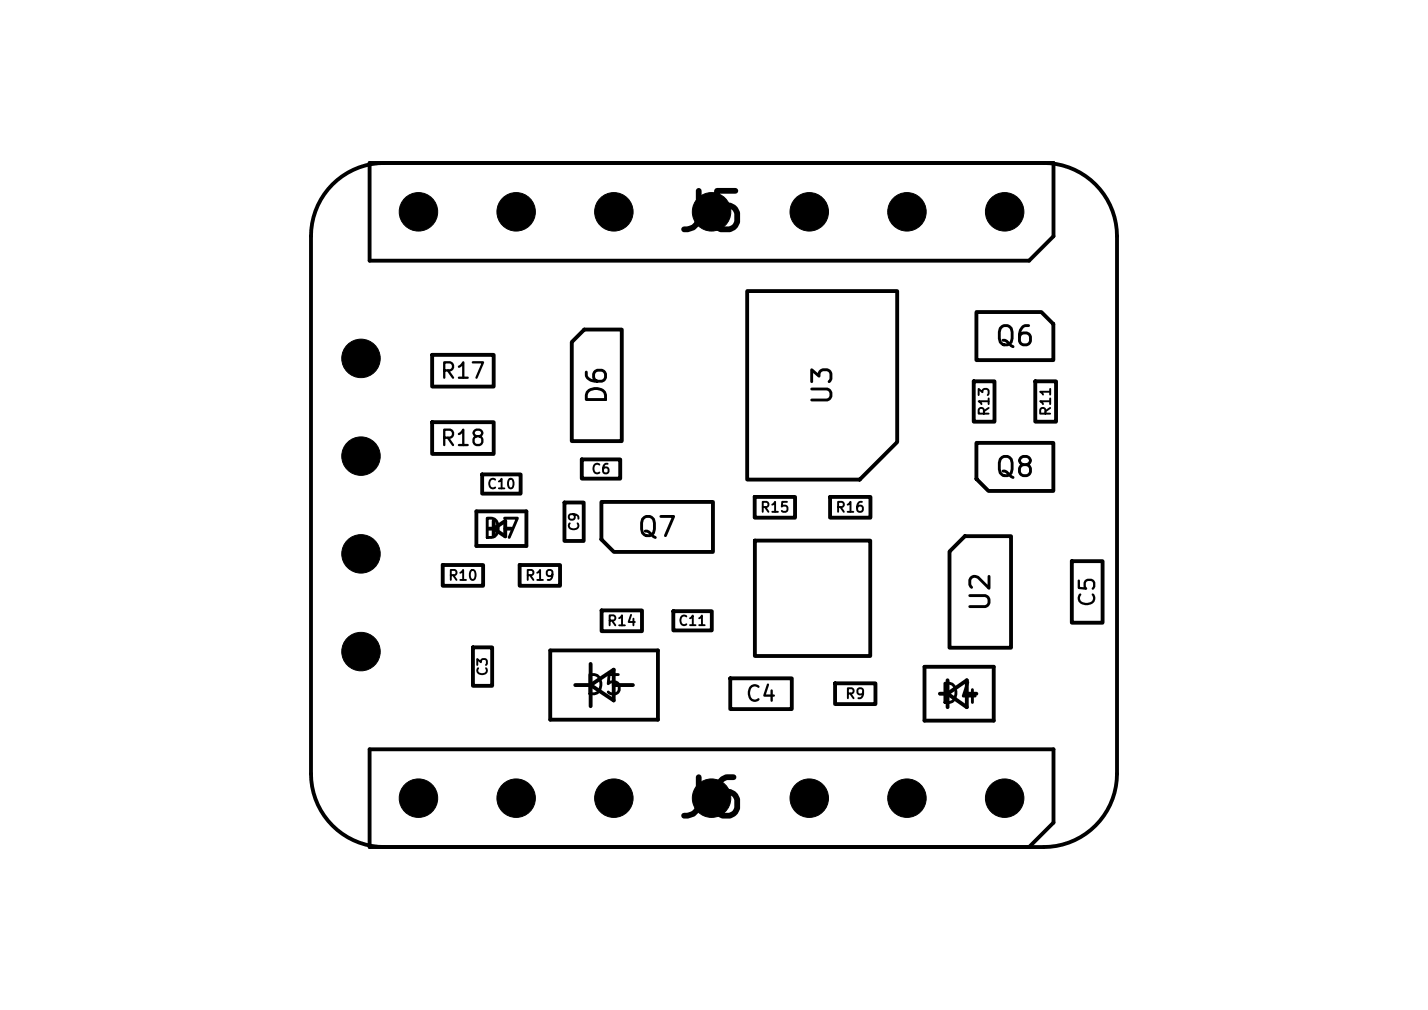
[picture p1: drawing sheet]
<svg xmlns="http://www.w3.org/2000/svg" width="297mm" height="210mm" viewBox="0 0 297 210" stroke-linecap="round" stroke-linejoin="round" font-family="sans-serif">
<defs><g id="words">
<g font-size="8">
<text x="140.3" y="50.1">J5</text>
<text x="140.3" y="172">J6</text>
</g>
<g font-size="4">
<text x="206.7" y="72.9">Q6</text>
<text x="127.1" y="84.4" transform="rotate(-90 127.1 84.4)">D6</text>
<text x="174" y="84.5" transform="rotate(-90 174 84.5)">U3</text>
<text x="206.7" y="100.1">Q8</text>
<text x="100" y="113">D7</text>
<text x="132.3" y="112.6">Q7</text>
<text x="206.9" y="127.5" transform="rotate(-90 206.9 127.5)">U2</text>
<text x="121.3" y="145.5">D5</text>
<text x="195.2" y="147.3">D4</text>
</g>
<g font-size="3.2">
<text x="91.3" y="79.5">R17</text>
<text x="91.3" y="93.5">R18</text>
<text x="228.5" y="126.5" transform="rotate(-90 228.5 126.5)">C5</text>
<text x="154.8" y="146.7">C4</text>
</g>
<g font-size="2.1">
<text x="206.3" y="86.7" transform="rotate(-90 206.3 86.7)">R13</text>
<text x="219.1" y="86.7" transform="rotate(-90 219.1 86.7)">R11</text>
<text x="157.9" y="107.1">R15</text>
<text x="173.6" y="107.1">R16</text>
<text x="93.1" y="121.2">R10</text>
<text x="109.1" y="121.2">R19</text>
<text x="126.1" y="130.7">R14</text>
<text x="175.6" y="145.8">R9</text>
</g>
<g font-size="2">
<text x="122.8" y="99">C6</text>
<text x="101.2" y="102.2">C10</text>
<text x="120.9" y="110.6" transform="rotate(-90 120.9 110.6)">C9</text>
<text x="140.9" y="130.6">C11</text>
<text x="101.9" y="140.8" transform="rotate(-90 101.9 140.8)">C3</text>
</g>
</g></defs>
<g fill="none" stroke="#000" stroke-width=".8">
<path d="M76.9 33.9h142.2v15.2l-5.1 5.1h-137.1zM79.9 33.9a15.2 15.2 0 0 0-15.2 15.2v111.8a15.2 15.2 0 0 0 15.2 15.2M217.1 33.9a15.2 15.2 0 0 1 15.2 15.2v111.8a15.2 15.2 0 0 1-15.2 15.2h-140.2v-20.3h142.2v15.2l-5.1 5.1M89.9 73.8h12.8v6.6h-12.8zM118.9 71.1l2.6-2.6h7.8v23.2h-10.4zM155.4 60.5h31.2v31.4l-7.8 7.8h-23.4zM202.5 79.3h4.3v8.4h-4.3zM203.1 64.9h13.5l2.5 2.5v7.5h-16zM215.3 79.3h4.3v8.4h-4.3zM89.9 87.8h12.8v6.6h-12.8zM100.3 98.6h8v4h-8zM121 95.5h8v4h-8z"/>
<path d="M203.1 92.1h16v10h-13.5l-2.5-2.5zM92.1 117.5h8.4v4.3h-8.4zM99.1 106.3h10.4v7.2h-10.4zM101.5 109.9h1.2M102.7 109.9l2.4-1.6v3.2zM102.7 108.3v3.2M105.1 109.9h1.2M108.1 117.5h8.4v4.3h-8.4zM117.4 104.5h4v8h-4zM125.1 104.4h23.2v10.4h-20.6l-2.6-2.6zM157 103.3h8.4v4.3h-8.4zM157 112.4h24v24h-24z"/>
<path d="M172.6 103.3h8.4v4.3h-8.4zM200.7 111.5h9.6v23.2h-12.8v-20zM222.9 116.7h6.4v12.8h-6.4zM98.4 134.6h4v8h-4zM114.4 135.2h22.4v14.4h-22.4zM122.8 138v8.8M125.1 126.9h8.4v4.3h-8.4zM140 127.1h8v4h-8zM192.3 138.6h14.4v11.2h-14.4zM119.6 142.4h3.2M122.8 142.4l4.8-3.2v6.4zM127.6 142.4h4"/>
<path d="M151.9 141h12.8v6.4h-12.8zM173.7 142.1h8.4v4.3h-8.4zM195.5 144.2h1.6M197.1 141.4v5.6M197.1 144.2l4-2.8v5.6zM201.1 144.2h2"/>
</g>
<g fill="#000" stroke="#000" stroke-width=".21">
<circle cx="87" cy="44" r="4"/>
<circle cx="107.4" cy="44" r="4"/>
<circle cx="127.7" cy="44" r="4"/>
<circle cx="148" cy="44" r="4"/>
<circle cx="168.3" cy="44" r="4"/>
<circle cx="188.6" cy="44" r="4"/>
<circle cx="209" cy="44" r="4"/>
<circle cx="75.1" cy="74.5" r="4"/>
<circle cx="75.1" cy="94.8" r="4"/>
<circle cx="75.1" cy="115.2" r="4"/>
<circle cx="75.1" cy="135.5" r="4"/>
<circle cx="87" cy="166" r="4"/>
<circle cx="107.4" cy="166" r="4"/>
<circle cx="127.7" cy="166" r="4"/>
<circle cx="148" cy="166" r="4"/>
<circle cx="168.3" cy="166" r="4"/>
<circle cx="188.6" cy="166" r="4"/>
<circle cx="209" cy="166" r="4"/>
</g>
<use href="#words"/>
</svg>
